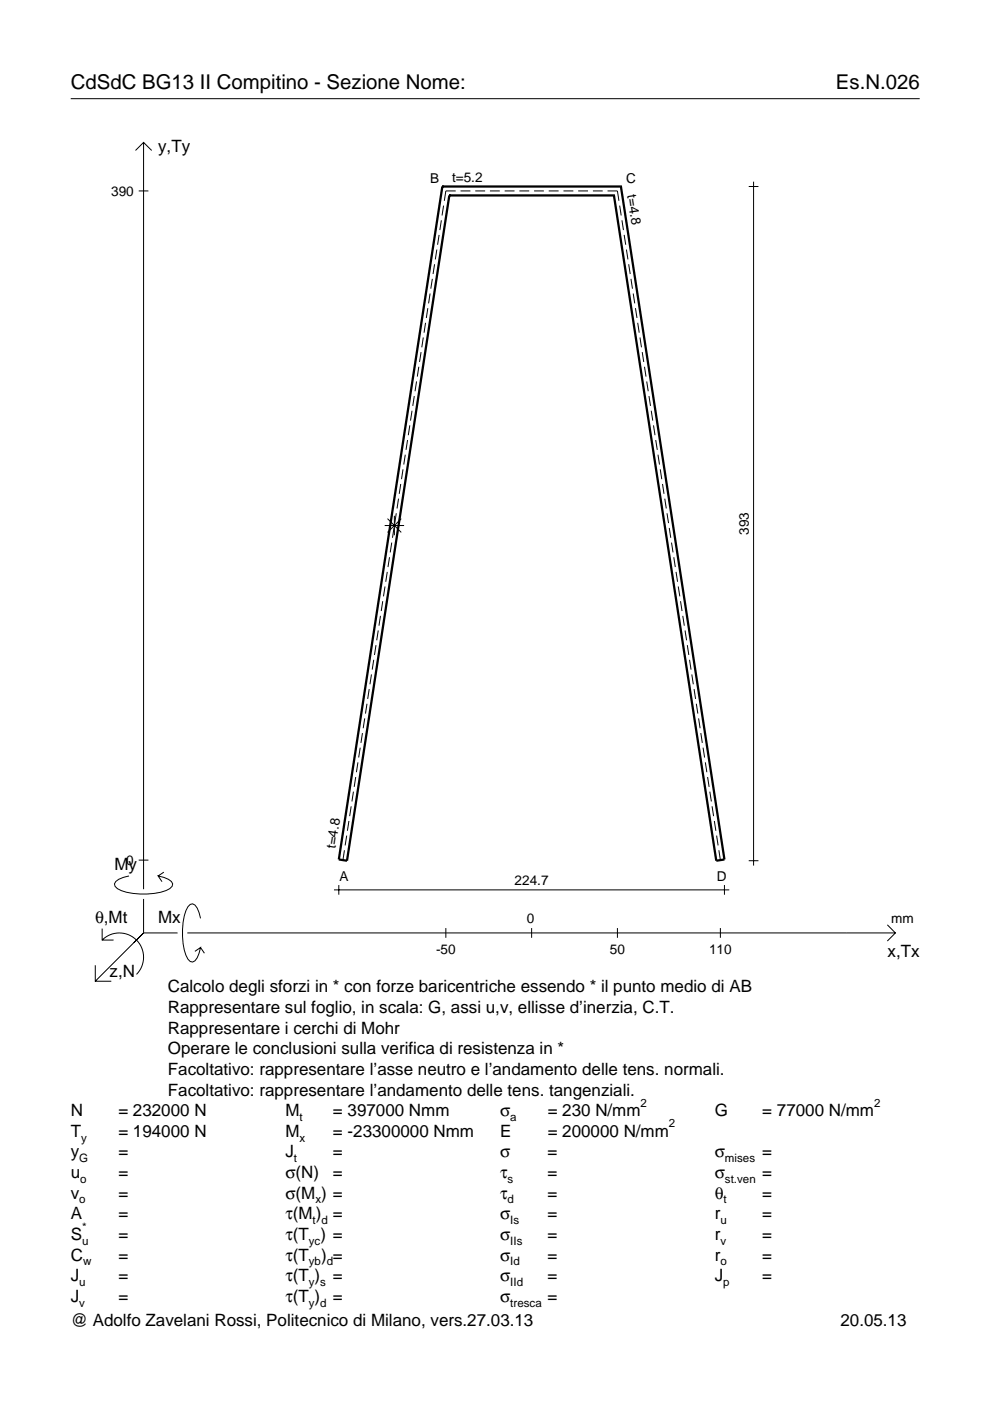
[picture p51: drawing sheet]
<svg xmlns="http://www.w3.org/2000/svg" width="210mm" height="297mm" viewBox="0 0 210 297" stroke-linecap="round" stroke-linejoin="round" font-family="sans-serif">
<defs><g id="words">
<g font-size="4.3">
<text x="15" y="18.9">CdSdC BG13 II Compitino - Sezione Nome:</text>
<text x="177.2" y="18.9">Es.N.026</text>
</g>
<g font-size="3.6">
<text x="33.5" y="32.3">y,Ty</text>
<text x="24.3" y="184.4">My</text>
<text x="20.1" y="195.7">θ,Mt</text>
<text x="33.5" y="195.7">Mx</text>
<text x="188.2" y="203">x,Tx</text>
<text x="23.2" y="207.1">z,N</text>
<text x="35.6" y="210.4">Calcolo degli sforzi in * con forze baricentriche essendo * il punto medio di AB</text>
<text x="35.6" y="214.8">Rappresentare sul foglio, in scala: G, assi u,v, ellisse d’inerzia, C.T.</text>
<text x="35.6" y="219.2">Rappresentare i cerchi di Mohr</text>
<text x="35.6" y="223.5">Operare le conclusioni sulla verifica di resistenza in *</text>
<text x="35.6" y="227.9">Facoltativo: rappresentare l’asse neutro e l’andamento delle tens. normali.</text>
<text x="35.6" y="232.3">Facoltativo: rappresentare l’andamento delle tens. tangenziali.</text>
<text x="15" y="236.7">N</text>
<text x="25.1" y="236.7">= 232000 N</text>
<text x="60.5" y="236.7">M</text>
<text x="70.6" y="236.7">= 397000 Nmm</text>
<text x="106" y="236.7">σ</text>
<text x="116.1" y="236.7">= 230 N/mm</text>
<text x="151.5" y="236.7">G</text>
<text x="161.6" y="236.7">= 77000 N/mm</text>
<text x="15" y="245.4">y</text>
<text x="15" y="241">T</text>
<text x="25.1" y="245.4">=</text>
<text x="25.1" y="241">= 194000 N</text>
<text x="60.5" y="245.4">J</text>
<text x="60.5" y="241">M</text>
<text x="70.6" y="245.4">=</text>
<text x="70.6" y="241">= -23300000 Nmm</text>
<text x="106" y="245.4">σ</text>
<text x="106" y="241">E</text>
<text x="116.1" y="245.4">=</text>
<text x="116.1" y="241">= 200000 N/mm</text>
<text x="151.5" y="245.4">σ</text>
<text x="161.6" y="245.4">=</text>
<text x="15" y="249.8">u</text>
<text x="25.1" y="249.8">=</text>
<text x="60.5" y="249.8">σ(N)</text>
<text x="70.6" y="249.8">=</text>
<text x="106" y="249.8">τ</text>
<text x="116.1" y="249.8">=</text>
<text x="151.5" y="249.8">σ</text>
<text x="161.6" y="249.8">=</text>
<text x="15" y="254.2">v</text>
<text x="25.1" y="254.2">=</text>
<text x="60.5" y="254.2">σ(M ) =</text>
<text x="106" y="254.2">τ</text>
<text x="116.1" y="254.2">=</text>
<text x="151.5" y="254.2">θ</text>
<text x="161.6" y="254.2">=</text>
<text x="15" y="258.5">A</text>
<text x="15" y="262.9">S</text>
<text x="25.1" y="262.9">=</text>
<text x="25.1" y="258.5">=</text>
<text x="60.5" y="262.9">τ(T ) =</text>
<text x="60.5" y="258.5">τ(M ) =</text>
<text x="106" y="258.5">σ</text>
<text x="106" y="262.9">σ</text>
<text x="116.1" y="258.5">=</text>
<text x="116.1" y="262.9">=</text>
<text x="151.5" y="262.9">r</text>
<text x="151.5" y="258.5">r</text>
<text x="161.6" y="262.9">=</text>
<text x="161.6" y="258.5">=</text>
<text x="15" y="267.3">C</text>
<text x="25.1" y="267.3">=</text>
<text x="60.5" y="267.3">τ(T</text>
<text x="68.1" y="267.3">) =</text>
<text x="106" y="267.3">σ</text>
<text x="116.1" y="267.3">=</text>
<text x="151.5" y="267.3">r</text>
<text x="161.6" y="267.3">=</text>
<text x="15" y="271.7">J</text>
<text x="25.1" y="271.7">=</text>
<text x="60.5" y="271.7">τ(T )</text>
<text x="70.6" y="271.7">=</text>
<text x="106" y="271.7">σ</text>
<text x="116.1" y="271.7">=</text>
<text x="151.5" y="271.7">J</text>
<text x="161.6" y="271.7">=</text>
<text x="15" y="276">J</text>
<text x="15" y="281.2">@ Adolfo Zavelani Rossi, Politecnico di Milano, vers.27.03.13</text>
<text x="25.1" y="276">=</text>
<text x="60.5" y="276">τ(T )</text>
<text x="70.6" y="276">=</text>
<text x="106" y="276">σ</text>
<text x="116.1" y="276">=</text>
<text x="178.2" y="281.2">20.05.13</text>
</g>
<g font-size="2.9">
<text x="23.6" y="41.5">390</text>
<text x="91.2" y="38.8">B</text>
<text x="95.8" y="38.5">t=5.2</text>
<text x="132.7" y="38.8">C</text>
<text x="133" y="41.4" transform="rotate(81 133 41.4)">t=4.8</text>
<text x="158.7" y="113.4" transform="rotate(-90 158.7 113.4)">393</text>
<text x="26.8" y="183.4">0</text>
<text x="71.1" y="180" transform="rotate(-81 71.1 180)">t=4.8</text>
<text x="72" y="186.8">A</text>
<text x="109.1" y="187.6">224.7</text>
<text x="152" y="186.8">D</text>
<text x="111.7" y="195.7">0</text>
<text x="189" y="195.7">mm</text>
<text x="92.4" y="202.2">-50</text>
<text x="129.3" y="202.2">50</text>
<text x="150.3" y="202.2">110</text>
</g>
<g font-size="2.4">
<text x="63.5" y="237.7">t</text>
<text x="108.2" y="237.7">a</text>
<text x="135.8" y="234.7">2</text>
<text x="141.8" y="239">2</text>
<text x="185.3" y="234.7">2</text>
<text x="17.2" y="242">y</text>
<text x="63.5" y="242">x</text>
<text x="16.8" y="246.4">G</text>
<text x="17" y="250.8">o</text>
<text x="62.3" y="246.4">t</text>
<text x="107.6" y="250.8">s</text>
<text x="153.7" y="246.4">mises</text>
<text x="153.7" y="250.8">st.ven</text>
<text x="16.8" y="255.2">o</text>
<text x="66.9" y="255.2">x</text>
<text x="107.6" y="255.2">d</text>
<text x="153.4" y="255.2">t</text>
<text x="17.4" y="263.9">u</text>
<text x="17.4" y="260.9">*</text>
<text x="65.5" y="263.9">yc</text>
<text x="66.3" y="259.5">t d</text>
<text x="108.2" y="259.5">Is</text>
<text x="108.2" y="263.9">IIs</text>
<text x="152.7" y="263.9">v</text>
<text x="152.7" y="259.5">u</text>
<text x="17.6" y="268.3">w</text>
<text x="65.5" y="268.3">yb d</text>
<text x="108.2" y="268.3">Id</text>
<text x="152.7" y="268.3">o</text>
<text x="16.8" y="272.7">u</text>
<text x="65.5" y="272.7">y s</text>
<text x="108.2" y="272.7">IId</text>
<text x="153.3" y="272.7">p</text>
<text x="16.8" y="277">v</text>
<text x="65.5" y="277">y d</text>
<text x="108.2" y="277">tresca</text>
</g>
</g></defs>
<g fill="none" stroke="#000" stroke-width=".21">
<path d="M15 20.9h180M28.7 31.9l1.7-1.7 1.8 1.7M30.4 30.2v158.3M158.7 39.5h2.1M159.8 38.5v145M29.4 40.5h2.1M91.7 59.1l-.4 2.1M92.1 56l-.3 2.1M92.6 52.9l-.3 2.1M93.1 49.8l-.3 2.1M93.6 46.7l-.3 2.1M94 43.6l-.3 2.1"/>
<path d="M96.6 40.5h-2.1l-.3 2.1M97.6 40.5h2.1M100.8 40.5h2.1M103.9 40.5h2.1M107 40.5h2.1M110.1 40.5h2.1M113.2 40.5h2.1M116.3 40.5h2.1M119.5 40.5h2.1M122.6 40.5h2.1M125.7 40.5h2.1M128.8 40.5h2.1l.3 2.1"/>
<path d="M131.4 43.6l.3 2.1M131.9 46.7l.3 2.1M132.3 49.8l.4 2.1M132.8 52.9l.3 2.1M133.3 56l.3 2.1M133.8 59.1l.3 2.1M88.8 77.8l-.3 2.1M89.3 74.7l-.4 2M89.7 71.6l-.3 2M90.2 68.4l-.3 2.1M90.7 65.3l-.3 2.1M91.2 62.2l-.3 2.1"/>
<path d="M134.3 62.2l.3 2.1M134.7 65.3l.4 2.1M135.2 68.4l.3 2.1M135.7 71.6l.3 2M136.2 74.7l.3 2M136.6 77.8l.4 2.1M85.4 99.5l-.3 2.1M85.9 96.4l-.3 2.1M86.4 93.3l-.3 2.1M86.9 90.2l-.3 2.1M87.4 87.1l-.4 2.1M87.8 84l-.3 2.1"/>
<path d="M88.3 80.9l-.3 2.1M137.1 80.9l.3 2.1M137.6 84l.3 2.1M138.1 87.1l.3 2.1M138.6 90.2l.3 2.1M139 93.3l.4 2.1M139.5 96.4l.3 2.1M140 99.5l.3 2.1M81.6 111.4h4.1M82.2 110l2.9 2.9M82.6 118.1l-.3 2.1M83.1 115l-.4 2.1"/>
<path d="M83.5 111.9l-.3 2.1M83.6 109.4v4.1M84 108.8l-.3 2.1M84.5 105.7l-.3 2.1M85 102.6l-.4 2.1M85.1 110l-2.9 2.9M140.5 102.6l.3 2.1M140.9 105.7l.4 2.1M141.4 108.8l.3 2.1M141.9 111.9l.3 2.1M142.4 115l.3 2.1M142.9 118.1l.3 2.1"/>
<path d="M79.2 139.9l-.3 2.1M79.7 136.8l-.3 2.1M80.2 133.7l-.3 2.1M80.7 130.6l-.4 2.1M81.1 127.5l-.3 2.1M81.6 124.4l-.3 2M82.1 121.3l-.3 2M143.3 121.3l.4 2M143.8 124.4l.3 2M144.3 127.5l.3 2.1M144.8 130.6l.3 2.1M145.2 133.7l.4 2.1"/>
<path d="M145.7 136.8l.3 2.1M146.2 139.9l.3 2.1M76.4 158.5l-.4 2.1M76.8 155.4l-.3 2.1M77.3 152.3l-.3 2.1M77.8 149.2l-.3 2.1M78.3 146.1l-.3 2.1M78.8 143l-.4 2.1M146.7 143l.3 2.1M147.2 146.1l.3 2.1M147.6 149.2l.4 2.1M148.1 152.3l.3 2.1"/>
<path d="M148.6 155.4l.3 2.1M149.1 158.5l.3 2.1M73.5 177.2l-.3 2.1M74 174.1l-.3 2M74.5 171l-.4 2M74.9 167.8l-.3 2.1M75.4 164.7l-.3 2.1M75.9 161.6l-.3 2.1M149.5 161.6l.4 2.1M150 164.7l.3 2.1M150.5 167.8l.3 2.1M151 171l.3 2"/>
<path d="M151.5 174.1l.3 2M151.9 177.2l.4 2.1M21.7 199.3a5.1 5.1 0 0 1 7.2 0 5.1 5.1 0 0 1 0 7.3M21.7 196.9v2.4h2.4M27.3 185.7a3.6 3.6 0 0 0-3 1.7l.1 .5a5.6 5.6 0 0 0 3.8 1.5 13.4 13.4 0 0 0 7.8-1l.5-.5 .1-.5a3.6 3.6 0 0 0-3.1-1.7l.8 1.2M29.4 182.4h2.1M30.4 190.6v7.2M30.4 197.8l-10.2 10.2M30.4 197.8h7.2M34.7 184.9l-1.2 .8M39.7 197.8h150.1M42.5 194.7a3.6 3.6 0 0 0-1.7-3.1l-.5 .2a5.7 5.7 0 0 0-1.5 3.7 13.3 13.3 0 0 0 1 7.9l.5 .5 .5 .1a3.6 3.6 0 0 0 1.7-3.1l-1.2 .8"/>
<path d="M70.8 188.7h83.8M71.8 187.6v2.1M73 180.3l-.3 2.1M94.5 196.8v2M112.7 196.8v2M130.9 196.8v2M152.4 180.3l.3 2.1M152.7 196.8v2M153.6 187.6v2.1M158.7 182.5h2.1M188.1 196.1l1.7 1.7-1.7 1.7M20.2 204.7v3.3h3.4"/>
<path d="M42.5 200.9l.8 1.2"/>
</g>
<path d="M93.8 39.5h.1M93.8 39.5l-22 142.7 1.8 .3 21.7-141.1M93.8 39.5h37.8M131.6 39.5h.1M131.6 39.5l22 142.7-1.7 .3-21.7-141.1M95.3 41.4h.1M95.3 41.4h34.9M130.2 41.4h.1" fill="none" stroke="#000" stroke-width=".48"/>
<use href="#words"/>
</svg>
